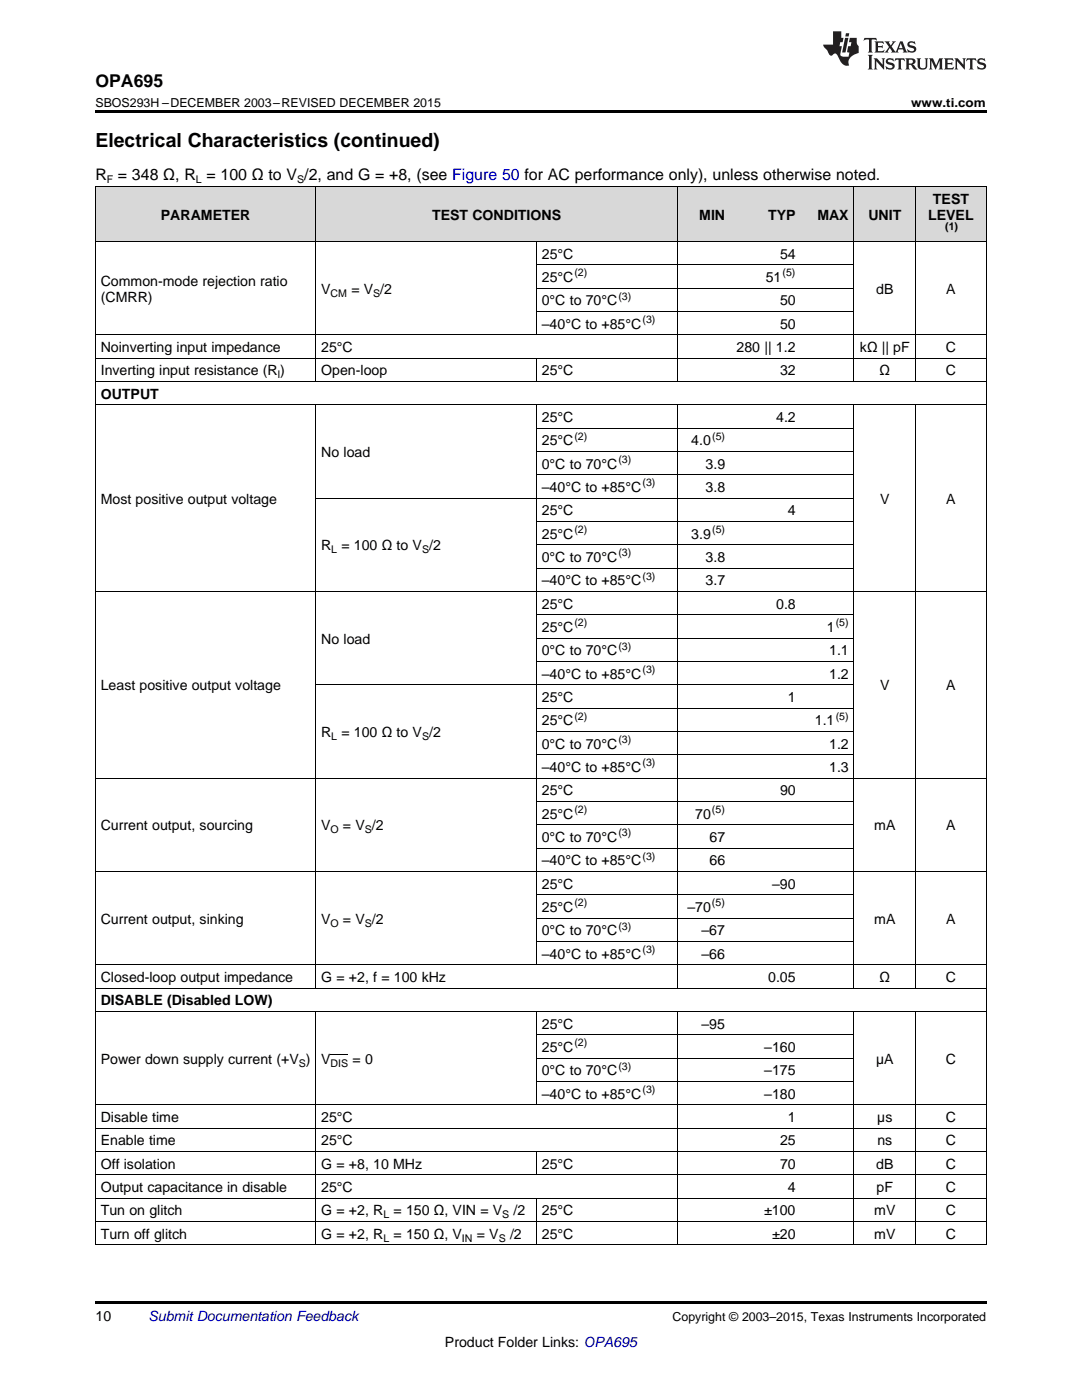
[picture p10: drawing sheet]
<svg xmlns="http://www.w3.org/2000/svg" width="216mm" height="279mm" viewBox="0 0 216 279" stroke-linecap="round" stroke-linejoin="round" font-family="sans-serif">
<defs><g id="words">
<text font-size="3.9" x="19" y="29.3">Electrical Characteristics (continued)</text>
<text font-size="3.5" x="19" y="17.3">OPA695</text>
<text font-size="3.2" x="19" y="36">R = 348 Ω, R = 100 Ω to V /2, and G = +8, (see Figure 50 for AC performance only), unless otherwise noted.</text>
<g font-size="2.8">
<text x="186.2" y="40.6">TEST</text>
<text x="32.1" y="43.8">PARAMETER</text>
<text x="86.2" y="43.8">TEST CONDITIONS</text>
<text x="139.5" y="43.8">MIN</text>
<text x="153.3" y="43.8">TYP</text>
<text x="163.1" y="43.8">MAX</text>
<text x="173.3" y="43.8">UNIT</text>
<text x="185.2" y="43.8">LEVEL</text>
<text x="108.1" y="51.6">25°C</text>
<text x="155.6" y="51.6">54</text>
<text x="20.1" y="57">Common-mode rejection ratio</text>
<text x="64.1" y="58.6">V</text>
<text x="70.1" y="58.6">= V /2</text>
<text x="108.1" y="56.3">25°C</text>
<text x="152.8" y="56.3">51</text>
<text x="174.8" y="58.6">dB</text>
<text x="188.8" y="58.6">A</text>
<text x="20.1" y="60.2">(CMRR)</text>
<text x="108.1" y="61">0°C to 70°C</text>
<text x="108.1" y="65.6">–40°C to +85°C</text>
<text x="155.6" y="61">50</text>
<text x="155.6" y="65.6">50</text>
<text x="20.1" y="70.3">Noinverting input impedance</text>
<text x="64.1" y="70.3">25°C</text>
<text x="147" y="70.3">280 || 1.2</text>
<text x="171.6" y="70.3">kΩ || pF</text>
<text x="188.7" y="70.3">C</text>
<text x="20.1" y="74.9">Inverting input resistance (R)</text>
<text x="64.1" y="74.9">Open-loop</text>
<text x="108.1" y="74.9">25°C</text>
<text x="155.6" y="74.9">32</text>
<text x="175.5" y="74.9">Ω</text>
<text x="188.7" y="74.9">C</text>
<text x="20.1" y="79.6">OUTPUT</text>
<text x="108.1" y="84.2">25°C</text>
<text x="108.1" y="88.9">25°C</text>
<text x="137.9" y="88.9">4.0</text>
<text x="154.9" y="84.2">4.2</text>
<text x="64.1" y="91.2">No load</text>
<text x="108.1" y="93.6">0°C to 70°C</text>
<text x="140.8" y="93.6">3.9</text>
<text x="20.1" y="100.5">Most positive output voltage</text>
<text x="108.1" y="98.2">–40°C to +85°C</text>
<text x="140.8" y="98.2">3.8</text>
<text x="175.6" y="100.5">V</text>
<text x="188.8" y="100.5">A</text>
<text x="108.1" y="102.9">25°C</text>
<text x="108.1" y="107.5">25°C</text>
<text x="137.9" y="107.5">3.9</text>
<text x="157.2" y="102.9">4</text>
<text x="64.1" y="109.9">R</text>
<text x="68.1" y="109.9">= 100 Ω to V /2</text>
<text x="108.1" y="112.2">0°C to 70°C</text>
<text x="140.8" y="112.2">3.8</text>
<text x="108.1" y="116.8">–40°C to +85°C</text>
<text x="140.8" y="116.8">3.7</text>
<text x="108.1" y="121.5">25°C</text>
<text x="154.9" y="121.5">0.8</text>
<text x="64.1" y="128.5">No load</text>
<text x="108.1" y="126.2">25°C</text>
<text x="108.1" y="130.8">0°C to 70°C</text>
<text x="165" y="126.2">1</text>
<text x="165.5" y="130.8">1.1</text>
<text x="20.1" y="137.8">Least positive output voltage</text>
<text x="108.1" y="135.5">–40°C to +85°C</text>
<text x="165.5" y="135.5">1.2</text>
<text x="175.6" y="137.8">V</text>
<text x="188.8" y="137.8">A</text>
<text x="108.1" y="140.1">25°C</text>
<text x="157.2" y="140.1">1</text>
<text x="64.1" y="147.1">R</text>
<text x="68.1" y="147.1">= 100 Ω to V /2</text>
<text x="108.1" y="144.8">25°C</text>
<text x="108.1" y="149.4">0°C to 70°C</text>
<text x="162.6" y="144.8">1.1</text>
<text x="165.5" y="149.4">1.2</text>
<text x="108.1" y="154.1">–40°C to +85°C</text>
<text x="165.5" y="154.1">1.3</text>
<text x="108.1" y="158.8">25°C</text>
<text x="155.6" y="158.8">90</text>
<text x="20.1" y="165.7">Current output, sourcing</text>
<text x="64.1" y="165.7">V</text>
<text x="68.4" y="165.7">= V /2</text>
<text x="108.1" y="163.4">25°C</text>
<text x="138.7" y="163.4">70</text>
<text x="174.4" y="165.7">mA</text>
<text x="188.8" y="165.7">A</text>
<text x="108.1" y="168.1">0°C to 70°C</text>
<text x="108.1" y="172.7">–40°C to +85°C</text>
<text x="141.6" y="168.1">67</text>
<text x="141.6" y="172.7">66</text>
<text x="108.1" y="177.4">25°C</text>
<text x="154.1" y="177.4">–90</text>
<text x="20.1" y="184.4">Current output, sinking</text>
<text x="64.1" y="184.4">V</text>
<text x="68.4" y="184.4">= V /2</text>
<text x="108.1" y="182">25°C</text>
<text x="137.2" y="182">–70</text>
<text x="174.4" y="184.4">mA</text>
<text x="188.8" y="184.4">A</text>
<text x="108.1" y="186.7">0°C to 70°C</text>
<text x="108.1" y="191.3">–40°C to +85°C</text>
<text x="140" y="186.7">–67</text>
<text x="140" y="191.3">–66</text>
<text x="20.1" y="196">Closed-loop output impedance</text>
<text x="64.1" y="196">G = +2, f = 100 kHz</text>
<text x="153.3" y="196">0.05</text>
<text x="175.5" y="196">Ω</text>
<text x="188.7" y="196">C</text>
<text x="20.1" y="200.7">DISABLE (Disabled LOW)</text>
<text x="108.1" y="205.3">25°C</text>
<text x="108.1" y="210">25°C</text>
<text x="140" y="205.3">–95</text>
<text x="152.5" y="210">–160</text>
<text x="20.1" y="212.3">Power down supply current (+V )</text>
<text x="64.1" y="212.3">V</text>
<text x="70.3" y="212.3">= 0</text>
<text x="108.1" y="214.6">0°C to 70°C</text>
<text x="152.5" y="214.6">–175</text>
<text x="174.8" y="212.3">µA</text>
<text x="188.7" y="212.3">C</text>
<text x="108.1" y="219.3">–40°C to +85°C</text>
<text x="152.5" y="219.3">–180</text>
<text x="20.1" y="223.9">Disable time</text>
<text x="64.1" y="223.9">25°C</text>
<text x="157.2" y="223.9">1</text>
<text x="175" y="223.9">µs</text>
<text x="188.7" y="223.9">C</text>
<text x="20.1" y="228.6">Enable time</text>
<text x="20.1" y="233.3">Off isolation</text>
<text x="64.1" y="228.6">25°C</text>
<text x="64.1" y="233.3">G = +8, 10 MHz</text>
<text x="108.1" y="233.3">25°C</text>
<text x="155.6" y="228.6">25</text>
<text x="155.6" y="233.3">70</text>
<text x="174.8" y="233.3">dB</text>
<text x="175.1" y="228.6">ns</text>
<text x="188.7" y="228.6">C</text>
<text x="188.7" y="233.3">C</text>
<text x="20.1" y="237.9">Output capacitance in disable</text>
<text x="64.1" y="237.9">25°C</text>
<text x="157.2" y="237.9">4</text>
<text x="174.9" y="237.9">pF</text>
<text x="188.7" y="237.9">C</text>
<text x="20.1" y="242.6">Tun on glitch</text>
<text x="64.1" y="242.6">G = +2, R</text>
<text x="78.5" y="242.6">= 150 Ω, VIN = V</text>
<text x="102.5" y="242.6">/2</text>
<text x="108.1" y="242.6">25°C</text>
<text x="152.5" y="242.6">±100</text>
<text x="174.4" y="242.6">mV</text>
<text x="188.7" y="242.6">C</text>
<text x="20.1" y="247.2">Turn off glitch</text>
<text x="64.1" y="247.2">G = +2, R</text>
<text x="78.5" y="247.2">= 150 Ω, V</text>
<text x="95.1" y="247.2">= V</text>
<text x="101.8" y="247.2">/2</text>
<text x="108.1" y="247.2">25°C</text>
<text x="154.1" y="247.2">±20</text>
<text x="174.4" y="247.2">mV</text>
<text x="188.7" y="247.2">C</text>
<text x="19" y="263.6">10</text>
<text x="88.8" y="268.9">Product Folder Links: OPA695</text>
</g>
<text font-size="2.8" fill="#0000c8" x="29.6" y="263.6">Submit Documentation Feedback</text>
<g font-size="2.5">
<text x="19" y="21.4">SBOS293H –DECEMBER 2003–REVISED DECEMBER 2015</text>
<text x="181.8" y="21.4">www.ti.com</text>
<text x="134.2" y="263.6">Copyright © 2003–2015, Texas Instruments Incorporated</text>
</g>
<g font-size="2.1">
<text x="21.3" y="36.6">F</text>
<text x="39.1" y="36.6">L</text>
<text x="59.3" y="36.6">S</text>
<text x="188.6" y="45.9">(1)</text>
<text x="66" y="59.2">CM</text>
<text x="74.5" y="59.2">S</text>
<text x="114.6" y="55.2">(2)</text>
<text x="123.4" y="59.8">(3)</text>
<text x="156.1" y="55.2">(5)</text>
<text x="128.2" y="64.5">(3)</text>
<text x="55.4" y="75.5">l</text>
<text x="114.6" y="87.8">(2)</text>
<text x="142.1" y="87.8">(5)</text>
<text x="123.4" y="92.4">(3)</text>
<text x="128.2" y="97.1">(3)</text>
<text x="114.6" y="106.4">(2)</text>
<text x="142.1" y="106.4">(5)</text>
<text x="66.1" y="110.4">L</text>
<text x="84.2" y="110.4">S</text>
<text x="123.4" y="111.1">(3)</text>
<text x="128.2" y="115.7">(3)</text>
<text x="114.6" y="125">(2)</text>
<text x="166.8" y="125">(5)</text>
<text x="123.4" y="129.7">(3)</text>
<text x="128.2" y="134.3">(3)</text>
<text x="114.6" y="143.7">(2)</text>
<text x="166.8" y="143.7">(5)</text>
<text x="66.1" y="147.7">L</text>
<text x="84.2" y="147.7">S</text>
<text x="123.4" y="148.3">(3)</text>
<text x="128.2" y="153">(3)</text>
<text x="66" y="166.3">O</text>
<text x="72.8" y="166.3">S</text>
<text x="114.6" y="162.3">(2)</text>
<text x="123.4" y="166.9">(3)</text>
<text x="142.1" y="162.3">(5)</text>
<text x="128.2" y="171.6">(3)</text>
<text x="66" y="184.9">O</text>
<text x="72.8" y="184.9">S</text>
<text x="114.6" y="180.9">(2)</text>
<text x="123.4" y="185.6">(3)</text>
<text x="142.1" y="180.9">(5)</text>
<text x="128.2" y="190.2">(3)</text>
<text x="114.6" y="208.8">(2)</text>
<text x="59.6" y="212.9">S</text>
<text x="66" y="212.9">DIS</text>
<text x="123.4" y="213.5">(3)</text>
<text x="128.2" y="218.2">(3)</text>
<text x="76.5" y="243.1">L</text>
<text x="100.2" y="243.1">S</text>
<text x="76.5" y="247.8">L</text>
<text x="92.2" y="247.8">IN</text>
<text x="99.5" y="247.8">S</text>
</g>
</g></defs>
<g fill="#d8d8d8">
<path d="M19 37.3h26.4v11h-26.4z"/>
<path d="M45.4 37.3h17.6v11h-17.6z"/>
<path d="M63 37.3h44.1v11h-44.1z"/>
<path d="M107.1 37.3h28.1v11h-28.1z"/>
<path d="M135.2 37.3h10.6v11h-10.6z"/>
<path d="M145.8 37.3h14.1v11h-14.1z"/>
<path d="M159.9 37.3h10.5v11h-10.5z"/>
<path d="M170.4 37.3h12.3v11h-12.3z"/>
<path d="M182.7 37.3h14.1v11h-14.1z"/>
</g>
<path d="M19 22h177.8v.5h-177.8zM19 259.7h177.8v.5h-177.8z" fill="#000"/>
<g fill="none" stroke="#000" stroke-width=".2">
<path d="M19 37.2h177.8M19.1 37.2v211.3M63 37.2v39M135.2 37.2v39M170.4 37.2v39M182.7 37.2v39M196.8 37.2v211.3M19 48.2h177.8M107 48.3v18.6M107.1 57.5h63.3M107.1 52.9h63.3M19 76.1h177.8"/>
<path d="M19 71.5h177.8M19 66.8h177.8M107 71.5v4.7M107.1 62.2h63.3M19 80.8h177.8M63 80.9v116.4M63 99.4h107.4M107 80.9v111.7M107.1 94.8h63.3M107.1 90.1h63.3M107.1 85.5h63.3M135.2 80.9v116.4"/>
<path d="M170.4 80.9v116.4M182.7 80.9v116.4M19 118.1h177.8M107.1 113.4h63.3M107.1 108.7h63.3M107.1 104.1h63.3M63 136.7h107.4M107.1 132h63.3M107.1 127.4h63.3M107.1 122.7h63.3M19 155.3h177.8M107.1 160h63.3"/>
<path d="M107.1 150.7h63.3M107.1 146h63.3M107.1 141.3h63.3M19 173.9h177.8M107.1 178.6h63.3M107.1 169.3h63.3M107.1 164.6h63.3M19 197.2h177.8M19 192.6h177.8M107.1 187.9h63.3M107.1 183.3h63.3M19 201.9h177.8"/>
<path d="M63 201.9v46.6M107 201.9v18.7M107.1 215.8h63.3M107.1 211.2h63.3M107.1 206.5h63.3M135.2 201.9v46.6M170.4 201.9v46.6M182.7 201.9v46.6M19 239.1h177.8M19 234.5h177.8M19 229.8h177.8M19 225.2h177.8"/>
<path d="M19 220.5h177.8M107 229.9v4.6M107 239.2v9.3M19 248.4h177.8M19 243.8h177.8"/>
</g>
<g fill="#231f20">
<path d="M172.5 7.6l-.1 .5 .4-.2h.6v.1v2.1l-.2 .4h.9l-.2-.4v-2.1l.1-.1h.5l.5 .2-.2-.5zM174.5 8.3l.2 .3v1.5l-.2 .4h1.8l.2-.6a1.04 1.04 0 0 1-1.3 .2v-.7h.6l.3 .2v-.6l-.3 .2h-.6v-.6l.8-.1 .4 .3-.2-.5zM176.5 8.3l.9 1.1-.9 1.1h.8l-.2-.2 .4-.7 .5 .7-.2 .2h1.5l-.2-.2 .2-.4h.9l.1 .4-.2 .2h1l-.3-.3-.7-1.9h-.5l-.9 2-.8-1 .9-1h-.8l.1 .3-.4 .5-.3-.6 .1-.2zM179.7 8.6l.4 1h-.7zM181.3 8.4a.63 .63 0 0 0-.2 .7 .63 .63 0 0 0 .6 .4l.6 .2 .1 .2a.75 .75 0 0 1-.7 .4 .75 .75 0 0 1-.6-.5l.1 .7 .1-.1a1.11 1.11 0 0 0 1.5-.6 1.13 1.13 0 0 0-1.2-.8l-.1-.4a1.04 1.04 0 0 1 1.2 .2l-.2-.5-.2 .1-.4-.2zM173.2 10.9l.2 .4v2.2l-.2 .4h1l-.3-.4v-2.2l.3-.4zM174.3 11.6l.3 .4v1.5l-.3 .4h.8l-.2-.4v-1.3l1.5 1.7v-1.9l.2-.4h-.7l.2 .4v.9l-1.1-1.3zM177 11.8a.62 .62 0 0 0-.2 .7 .62 .62 0 0 0 .6 .4l.6 .1 .1 .3a.76 .76 0 0 1-.7 .3 .76 .76 0 0 1-.7-.4l.2 .7 .1-.1a1.11 1.11 0 0 0 1.5-.6 1.13 1.13 0 0 0-1.2-.8l-.1-.4a1.04 1.04 0 0 1 1.2 .2l-.2-.6-.2 .1-.5-.1zM178.7 11.6l-.2 .6a.61 .61 0 0 1 .8-.3v1.6l-.2 .4h.9l-.2-.4v-1.6a.63 .63 0 0 1 .7 .3l-.1-.6zM180.6 11.6l.3 .4v1.5l-.3 .4h1l-.2-.2-.1-.8 .6 .2a.76 .76 0 0 0 1.2 .7l-1-1a.58 .58 0 0 0 .6-.5 .58 .58 0 0 0-.5-.6zM181.4 11.9h.1a.45 .45 0 0 1 .5 .1 .45 .45 0 0 1 .1 .5l-.8 .2zM182.9 11.6l.2 .2a2.17 2.17 0 0 0 .3 1.9 .99 .99 0 0 0 1.6-.6v-1.1l.2-.4h-.7l.2 .2a1.92 1.92 0 0 1-.2 1.8 .6 .6 0 0 1-.9-.5v-1.1l.2-.4zM185.4 11.6l.2 .4v1.5l-.2 .4h.7l-.2-.4v-1.4l.8 1.8 .8-1.8v1.4l-.2 .4h.9l-.2-.4v-1.5l.2-.4h-.8l-.6 1.5-.6-1.5zM188.4 11.6l.2 .4v1.5l-.2 .4h1.8l.1-.6a1.04 1.04 0 0 1-1.2 .1v-.6h.5l.4 .2v-.6l-.4 .2h-.5v-.7h.8l.3 .3-.1-.6zM190.5 11.6l.2 .4v1.5l-.2 .4h.7l-.2-.4v-1.3l1.5 1.7v-1.9l.2-.4h-.7l.2 .4v.9l-1.1-1.3zM192.9 11.6l-.1 .6a.61 .61 0 0 1 .7-.3l.1 1.6-.3 .4h1l-.3-.4 .1-1.6a.63 .63 0 0 1 .7 .3l-.1-.6zM195.2 11.8a.62 .62 0 0 0-.2 .7 .62 .62 0 0 0 .6 .4l.6 .1 .1 .3a.76 .76 0 0 1-.7 .3 .76 .76 0 0 1-.6-.4l.1 .7 .1-.1a1.11 1.11 0 0 0 1.6-.6 1.13 1.13 0 0 0-1.3-.8l-.1-.4a1.04 1.04 0 0 1 1.2 .2l-.1-.6-.2 .1-.5-.1z"/>
<path d="M166.2 6.3v2.6h-1.9v.4l.8 .9a.91 .91 0 0 0 1 .8 .56 .56 0 0 1 .5-.3 .56 .56 0 0 1 .5 .3l.4 .8a1.53 1.53 0 0 0 1.9 1.2 1.54 1.54 0 0 1 1-2.1l.9-.3v-1.4a1.52 1.52 0 0 1-.4-1.6h-1.3l-.2 .8h.5l-.2 .8h-.5l-.1 1v.2l.4 .1-.2 .8a1.93 1.93 0 0 1-1.6-.3l.3-1.8h-.5l.2-.8h.4l.2-.8h-.4v-1.3zM168.6 7.6l-.6 2.9h.7l.6-2.9zM168.8 6.6l-.1 .7h.6l.2-.7z"/>
</g>
<path d="M66 210.5h3.5" fill="none" stroke="#000" stroke-width=".2"/>
<use href="#words"/>
</svg>
